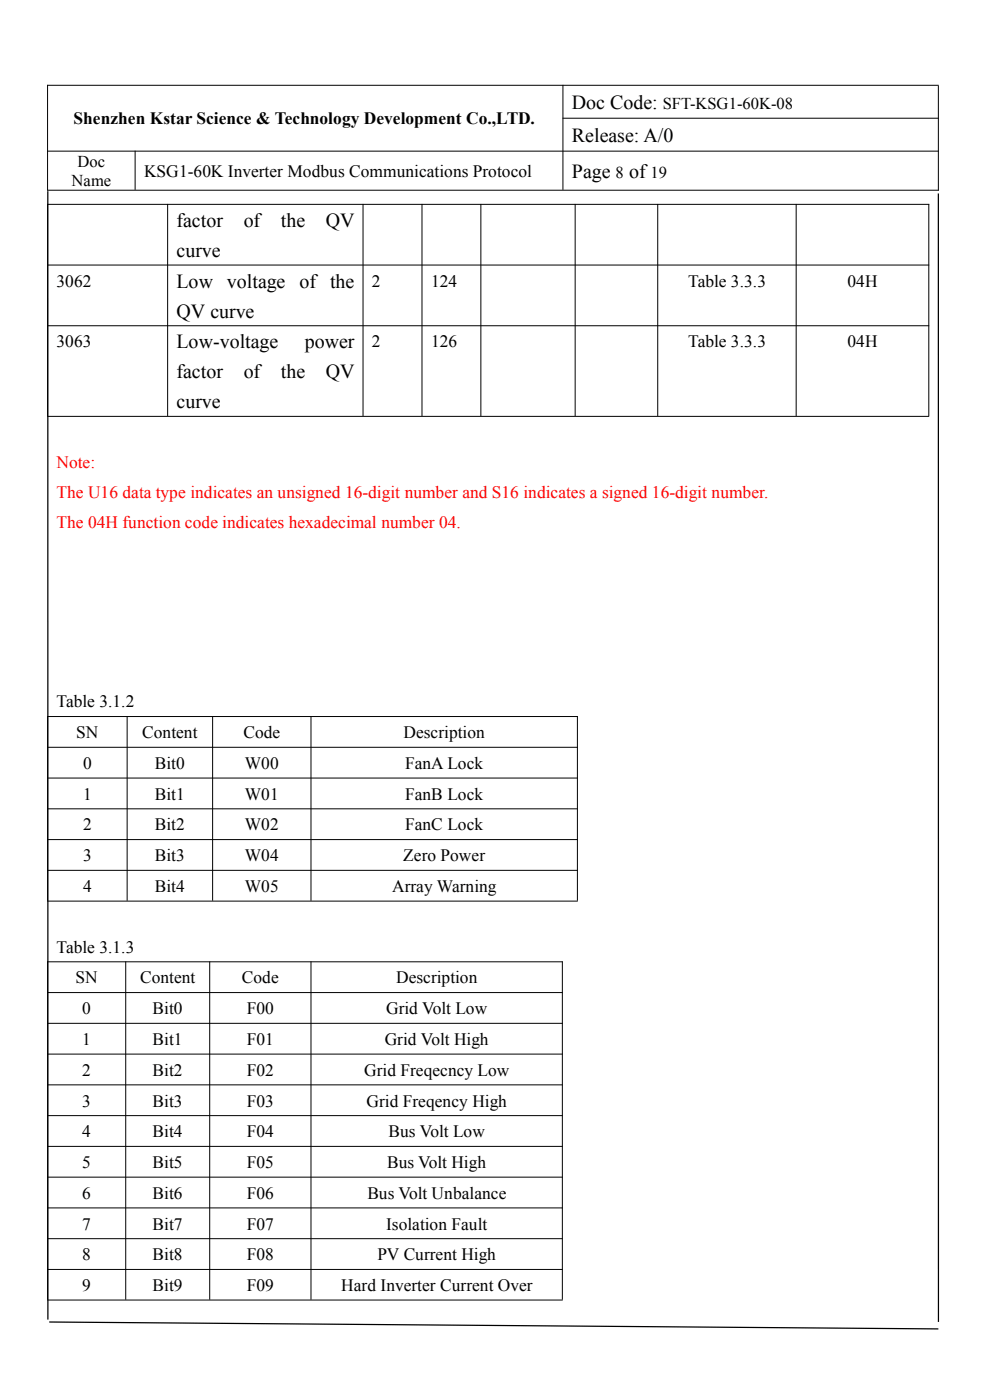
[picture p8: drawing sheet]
<svg xmlns="http://www.w3.org/2000/svg" width="210mm" height="297mm" viewBox="0 0 210 297" stroke-linecap="round" stroke-linejoin="round" font-family="sans-serif">
<defs><g id="words">
<g font-size="4.2">
<text x="121.3" y="23.1">Doc Code:</text>
<text x="121.3" y="30.1">Release: A/0</text>
<text x="121.3" y="37.7">Page</text>
<text x="133.4" y="37.7">of</text>
<text x="37.5" y="48.2">factor</text>
<text x="51.7" y="48.2">of</text>
<text x="59.6" y="48.2">the</text>
<text x="69.1" y="48.2">QV</text>
<text x="37.5" y="54.5">curve</text>
<text x="37.5" y="61">Low voltage</text>
<text x="63.5" y="61">of the</text>
<text x="37.5" y="67.4">QV curve</text>
<text x="37.5" y="73.9">Low-voltage</text>
<text x="64.6" y="73.9">power</text>
<text x="37.5" y="80.2">factor</text>
<text x="51.7" y="80.2">of</text>
<text x="59.6" y="80.2">the</text>
<text x="69.1" y="80.2">QV</text>
<text x="37.5" y="86.6">curve</text>
</g>
<g font-size="3.7">
<text x="15.6" y="26.3">Shenzhen Kstar Science &amp; Technology Development Co.,LTD.</text>
<text x="30.6" y="37.5">KSG1-60K Inverter Modbus Communications Protocol</text>
<text x="12" y="60.8">3062</text>
<text x="78.9" y="60.8">2</text>
<text x="91.4" y="60.8">124</text>
<text x="146" y="60.8">Table 3.3.3</text>
<text x="179.8" y="60.8">04H</text>
<text x="12" y="73.7">3063</text>
<text x="78.9" y="73.7">2</text>
<text x="91.4" y="73.7">126</text>
<text x="146" y="73.7">Table 3.3.3</text>
<text x="179.8" y="73.7">04H</text>
<text x="12" y="150.1">Table 3.1.2</text>
<text x="16.2" y="156.6">SN</text>
<text x="30.2" y="156.6">Content</text>
<text x="51.6" y="156.6">Code</text>
<text x="85.6" y="156.6">Description</text>
<text x="17.6" y="163.1">0</text>
<text x="32.9" y="163.1">Bit0</text>
<text x="51.9" y="163.1">W00</text>
<text x="85.9" y="163.1">FanA Lock</text>
<text x="17.6" y="169.6">1</text>
<text x="32.9" y="169.6">Bit1</text>
<text x="51.9" y="169.6">W01</text>
<text x="85.9" y="169.6">FanB Lock</text>
<text x="17.6" y="176.2">2</text>
<text x="32.9" y="176.2">Bit2</text>
<text x="51.9" y="176.2">W02</text>
<text x="85.9" y="176.2">FanC Lock</text>
<text x="17.6" y="182.7">3</text>
<text x="32.9" y="182.7">Bit3</text>
<text x="51.9" y="182.7">W04</text>
<text x="85.6" y="182.7">Zero Power</text>
<text x="17.6" y="189.2">4</text>
<text x="32.9" y="189.2">Bit4</text>
<text x="51.9" y="189.2">W05</text>
<text x="83.2" y="189.2">Array Warning</text>
<text x="12" y="202.1">Table 3.1.3</text>
<text x="16" y="208.6">SN</text>
<text x="29.7" y="208.6">Content</text>
<text x="51.3" y="208.6">Code</text>
<text x="84" y="208.6">Description</text>
<text x="17.4" y="215.2">0</text>
<text x="32.4" y="215.2">Bit0</text>
<text x="52.4" y="215.2">F00</text>
<text x="81.9" y="215.2">Grid Volt Low</text>
<text x="17.4" y="221.7">1</text>
<text x="32.4" y="221.7">Bit1</text>
<text x="52.4" y="221.7">F01</text>
<text x="81.6" y="221.7">Grid Volt High</text>
<text x="17.4" y="228.2">2</text>
<text x="32.4" y="228.2">Bit2</text>
<text x="52.4" y="228.2">F02</text>
<text x="77.3" y="228.2">Grid Freqecncy Low</text>
<text x="17.4" y="234.8">3</text>
<text x="32.4" y="234.8">Bit3</text>
<text x="52.4" y="234.8">F03</text>
<text x="77.8" y="234.8">Grid Freqency High</text>
<text x="17.4" y="241.3">4</text>
<text x="32.4" y="241.3">Bit4</text>
<text x="52.4" y="241.3">F04</text>
<text x="82.4" y="241.3">Bus Volt Low</text>
<text x="17.4" y="247.8">5</text>
<text x="32.4" y="247.8">Bit5</text>
<text x="52.4" y="247.8">F05</text>
<text x="82.1" y="247.8">Bus Volt High</text>
<text x="17.4" y="254.3">6</text>
<text x="32.4" y="254.3">Bit6</text>
<text x="52.4" y="254.3">F06</text>
<text x="77.9" y="254.3">Bus Volt Unbalance</text>
<text x="17.4" y="260.8">7</text>
<text x="32.4" y="260.8">Bit7</text>
<text x="52.4" y="260.8">F07</text>
<text x="81.9" y="260.8">Isolation Fault</text>
<text x="17.4" y="267.4">8</text>
<text x="32.4" y="267.4">Bit8</text>
<text x="52.4" y="267.4">F08</text>
<text x="80.1" y="267.4">PV Current High</text>
<text x="17.4" y="273.9">9</text>
<text x="32.4" y="273.9">Bit9</text>
<text x="52.4" y="273.9">F09</text>
<text x="72.4" y="273.9">Hard Inverter Current Over</text>
</g>
<g font-size="3.7" fill="#f00">
<text x="12" y="99.3">Note:</text>
<text x="12" y="105.6">The U16 data type indicates an unsigned 16-digit number and S16 indicates a signed 16-digit number.</text>
<text x="12" y="112">The 04H function code indicates hexadecimal number 04.</text>
</g>
<g font-size="3.5">
<text x="140.6" y="23.1">SFT-KSG1-60K-08</text>
<text x="16.4" y="35.5">Doc</text>
<text x="15.2" y="39.5">Name</text>
<text x="130.6" y="37.7">8</text>
<text x="138" y="37.7">19</text>
</g>
</g></defs>
<g fill="none" stroke="#000" stroke-width=".21">
<path d="M10 18.1h189.1M10.1 18v22.4M119.4 18v22.3M199.1 18.2v22.2M10 32.1h189.1M28.7 32v8.3M119.3 25.1h79.8M10 40.4h189.1M10 43.4h187.1M10 56.2h187.1M10.1 43.3v44.9M35.6 43.3v44.9"/>
<path d="M77 43.3v44.9M89.5 43.3v44.9M102 43.3v44.9M122 43.3v44.9M139.5 43.3v44.9M168.9 43.3v44.9M197 43.3v44.9M10 69.1h187.1M10 88.3h187.1M10 152h112.6M10 158.5h112.6M10.1 151.9v39.2"/>
<path d="M27 151.9v39.2M45.1 151.9v39.2M66 151.9v39.2M122.5 151.9v39.2M10 165.1h112.6M10 171.6h112.6M10 178.1h112.6M10 184.6h112.6M10 191.2h112.6M10 204h109.4M10 210.6h109.4M10 217.1h109.4"/>
<path d="M10.1 204v71.7M26.7 204v71.7M44.5 204v71.7M66 204v71.7M119.3 204v71.7M10 223.6h109.4M10 230.1h109.4M10 236.7h109.4M10 243.2h109.4M10 249.7h109.4M10 256.3h109.4M10 262.8h109.4"/>
<path d="M10 269.3h109.4M10 275.8h109.4"/>
</g>
<path d="M10.4 280.3l188.7 1.5v.3l-188.7-1.5z" fill="#000"/>
<path d="M10.2 40.6v239.3M199.1 41v239.4" fill="none" stroke="#000" stroke-width=".28"/>
<use href="#words"/>
</svg>
